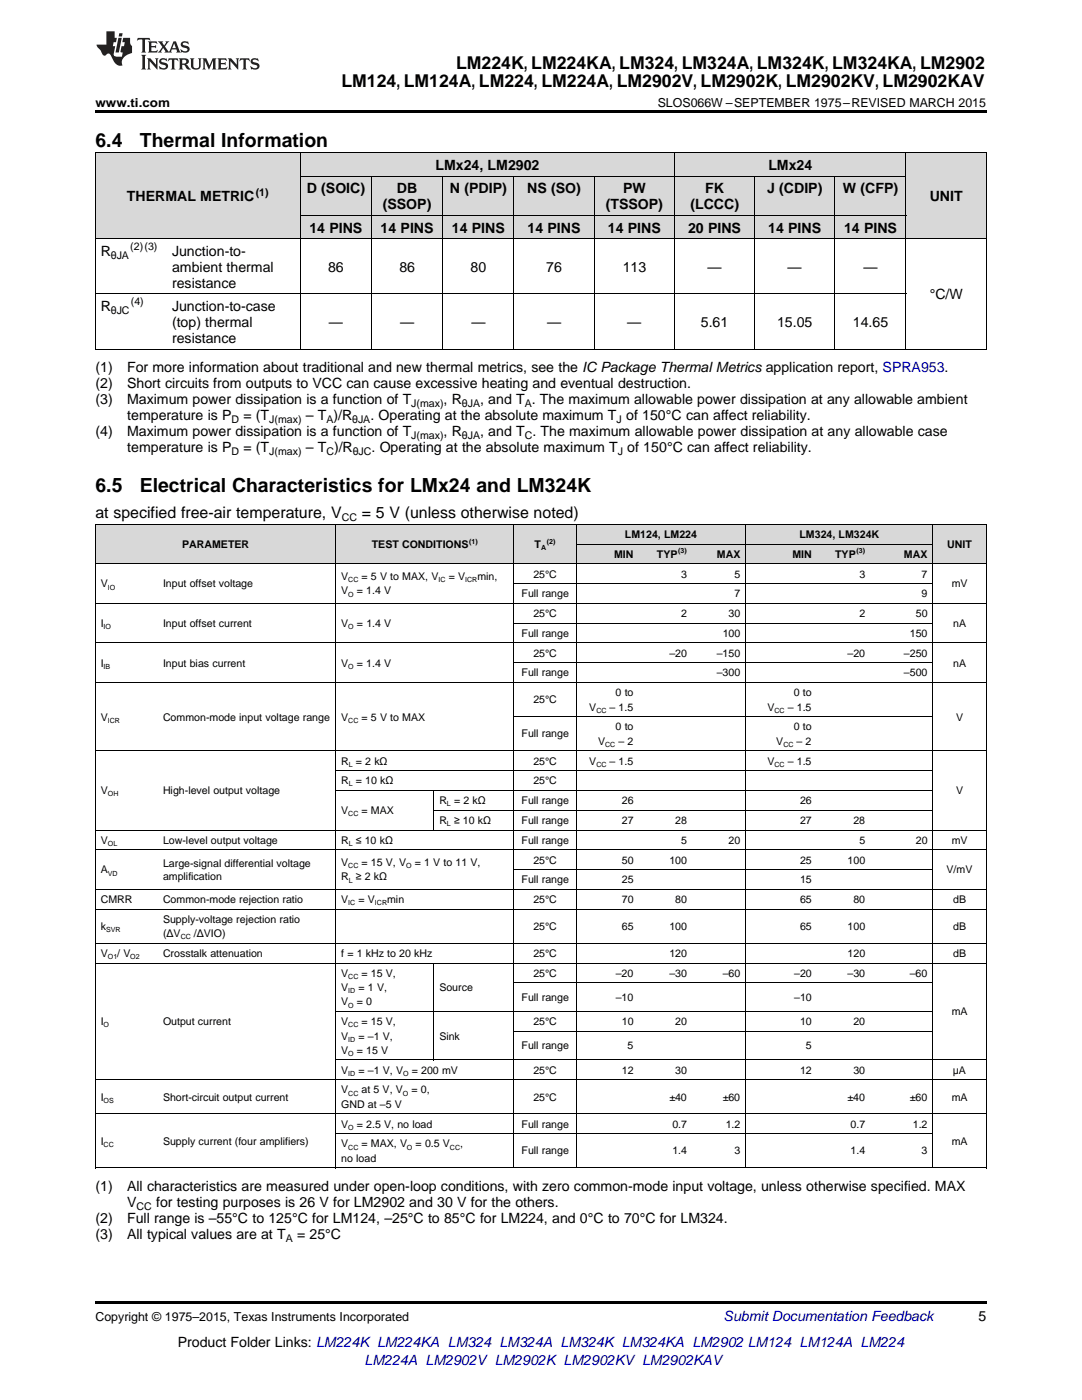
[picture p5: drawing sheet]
<svg xmlns="http://www.w3.org/2000/svg" width="216mm" height="279mm" viewBox="0 0 216 279" stroke-linecap="round" stroke-linejoin="round" font-family="sans-serif">
<defs><g id="words">
<g font-size="3.9">
<text x="19" y="29.3">6.4</text>
<text x="27.9" y="29.3">Thermal Information</text>
<text x="19" y="98.2">6.5</text>
<text x="27.9" y="98.2">Electrical Characteristics for LMx24 and LM324K</text>
</g>
<g font-size="3.5">
<text x="68.1" y="17.3">LM124, LM124A, LM224, LM224A, LM2902V, LM2902K, LM2902KV, LM2902KAV</text>
<text x="91" y="13.8">LM224K, LM224KA, LM324, LM324A, LM324K, LM324KA, LM2902</text>
</g>
<g font-size="3.2">
<text x="19" y="103.4">at specified free-air temperature, V</text>
<text x="72.2" y="103.4">= 5 V (unless otherwise noted)</text>
</g>
<g font-size="2.8">
<text x="86.9" y="33.9">LMx24, LM2902</text>
<text x="153.3" y="33.9">LMx24</text>
<text x="25.3" y="40.2">THERMAL METRIC</text>
<text x="61.2" y="38.6">D (SOIC)</text>
<text x="76.4" y="41.8">(SSOP)</text>
<text x="79.2" y="38.6">DB</text>
<text x="89.8" y="38.6">N (PDIP)</text>
<text x="105.2" y="38.6">NS (SO)</text>
<text x="120.9" y="41.8">(TSSOP)</text>
<text x="124.3" y="38.6">PW</text>
<text x="137.8" y="41.8">(LCCC)</text>
<text x="140.7" y="38.6">FK</text>
<text x="153.1" y="38.6">J (CDIP)</text>
<text x="168.2" y="38.6">W (CFP)</text>
<text x="185.5" y="40.2">UNIT</text>
<text x="61.7" y="46.4">14 PINS</text>
<text x="76" y="46.4">14 PINS</text>
<text x="90.2" y="46.4">14 PINS</text>
<text x="105.3" y="46.4">14 PINS</text>
<text x="121.3" y="46.4">14 PINS</text>
<text x="137.3" y="46.4">20 PINS</text>
<text x="153.3" y="46.4">14 PINS</text>
<text x="168.4" y="46.4">14 PINS</text>
<text x="20.1" y="51.1">R</text>
<text x="34.3" y="51.1">Junction-to-</text>
<text x="34.3" y="54.3">ambient thermal</text>
<text x="34.3" y="57.4">resistance</text>
<text x="65.5" y="54.3">86</text>
<text x="79.7" y="54.3">86</text>
<text x="93.9" y="54.3">80</text>
<text x="109" y="54.3">76</text>
<text x="124.2" y="54.3">113</text>
<text x="141.2" y="54.3">—</text>
<text x="157.2" y="54.3">—</text>
<text x="172.3" y="54.3">—</text>
<text x="185.5" y="59.8">°C/W</text>
<text x="20.1" y="62.1">R</text>
<text x="34.3" y="62.1">Junction-to-case</text>
<text x="34.3" y="65.3">(top) thermal</text>
<text x="65.6" y="65.3">—</text>
<text x="79.8" y="65.3">—</text>
<text x="94.1" y="65.3">—</text>
<text x="109.1" y="65.3">—</text>
<text x="125.2" y="65.3">—</text>
<text x="139.8" y="65.3">5.61</text>
<text x="155" y="65.3">15.05</text>
<text x="170.2" y="65.3">14.65</text>
<text x="34.3" y="68.4">resistance</text>
<text x="19" y="74.3">(1)</text>
<text x="19" y="77.5">(2)</text>
<text x="25.4" y="74.3">For more information about traditional and new thermal metrics, see the IC Package Thermal Metrics application report, SPRA953.</text>
<text x="25.4" y="77.5">Short circuits from outputs to VCC can cause excessive heating and eventual destruction.</text>
<text x="19" y="80.6">(3)</text>
<text x="25.4" y="80.6">Maximum power dissipation is a function of T</text>
<text x="25.4" y="83.8">temperature is P</text>
<text x="48.6" y="83.8">= (T</text>
<text x="61" y="83.8">– T )/R</text>
<text x="73.9" y="83.8">. Operating at the absolute maximum T of 150°C can affect reliability.</text>
<text x="88.5" y="80.6">, R</text>
<text x="95.8" y="80.6">, and T . The maximum allowable power dissipation at any allowable ambient</text>
<text x="19" y="87">(4)</text>
<text x="25.4" y="87">Maximum power dissipation is a function of T</text>
<text x="88.5" y="87">, R</text>
<text x="95.8" y="87">, and T . The maximum allowable power dissipation at any allowable case</text>
<text x="25.4" y="90.2">temperature is P</text>
<text x="48.6" y="90.2">= (T</text>
<text x="61" y="90.2">– T )/R</text>
<text x="74.1" y="90.2">. Operating at the absolute maximum T of 150°C can affect reliability.</text>
<text x="19" y="237.7">(1)</text>
<text x="25.4" y="237.7">All characteristics are measured under open-loop conditions, with zero common-mode input voltage, unless otherwise specified. MAX</text>
<text x="19" y="244.1">(2)</text>
<text x="25.4" y="244.1">Full range is –55°C to 125°C for LM124, –25°C to 85°C for LM224, and 0°C to 70°C for LM324.</text>
<text x="25.4" y="240.9">V</text>
<text x="31.2" y="240.9">for testing purposes is 26 V for LM2902 and 30 V for the others.</text>
<text x="19" y="247.2">(3)</text>
<text x="25.4" y="247.2">All typical values are at T</text>
<text x="59.3" y="247.2">= 25°C</text>
<text x="195.3" y="263.6">5</text>
<text x="35.5" y="268.9">Product Folder Links: LM224K LM224KA LM324 LM324A LM324K LM324KA LM2902 LM124 LM124A LM224</text>
</g>
<g font-size="2.8" fill="#0000c8">
<text x="144.4" y="263.6">Submit Documentation Feedback</text>
<text x="72.7" y="272.4">LM224A LM2902V LM2902K LM2902KV LM2902KAV</text>
</g>
<g font-size="2.5">
<text x="19" y="21.4">www.ti.com</text>
<text x="131.2" y="21.4">SLOS066W –SEPTEMBER 1975–REVISED MARCH 2015</text>
<text x="19" y="263.6">Copyright © 1975–2015, Texas Instruments Incorporated</text>
</g>
<g font-size="2.1">
<text x="51" y="39.1">(1)</text>
<text x="22.1" y="51.6">θJA</text>
<text x="26" y="50">(2)(3)</text>
<text x="22.1" y="62.7">θJC</text>
<text x="26.1" y="61">(4)</text>
<text x="82.1" y="81.2">J(max)</text>
<text x="92.2" y="81.2">θJA</text>
<text x="104.7" y="81.2">A</text>
<text x="46.2" y="84.4">D</text>
<text x="53.7" y="84.4">J(max)</text>
<text x="65.1" y="84.4">A</text>
<text x="70.3" y="84.4">θJA</text>
<text x="82.1" y="87.6">J(max)</text>
<text x="92.2" y="87.6">θJA</text>
<text x="104.7" y="87.6">C</text>
<text x="123" y="84.4">J</text>
<text x="46.2" y="90.7">D</text>
<text x="53.7" y="90.7">J(max)</text>
<text x="65.1" y="90.7">C</text>
<text x="70.4" y="90.7">θJC</text>
<text x="123.3" y="90.7">J</text>
<text x="68.2" y="104">CC</text>
<text x="124.7" y="107.4">LM124, LM224</text>
<text x="159.5" y="107.4">LM324, LM324K</text>
<text x="36.3" y="109.3">PARAMETER</text>
<text x="74.2" y="109.3">TEST CONDITIONS</text>
<text x="106.7" y="109.3">T</text>
<text x="122.5" y="111.3">MIN</text>
<text x="131.1" y="111.3">TYP</text>
<text x="143.1" y="111.3">MAX</text>
<text x="158.1" y="111.3">MIN</text>
<text x="166.7" y="111.3">TYP</text>
<text x="180.4" y="111.3">MAX</text>
<text x="189" y="109.3">UNIT</text>
<text x="20.1" y="117.2">V</text>
<text x="32.5" y="117.2">Input offset voltage</text>
<text x="68.1" y="115.8">V</text>
<text x="68.1" y="118.6">V</text>
<text x="71.2" y="118.6">= 1.4 V</text>
<text x="72.1" y="115.8">= 5 V to MAX, V</text>
<text x="89.5" y="115.8">= V</text>
<text x="95.2" y="115.8">min,</text>
<text x="104.1" y="119.2">Full range</text>
<text x="106.4" y="115.3">25°C</text>
<text x="135.9" y="115.3">3</text>
<text x="146.6" y="115.3">5</text>
<text x="146.6" y="119.2">7</text>
<text x="171.5" y="115.3">3</text>
<text x="183.9" y="115.3">7</text>
<text x="183.9" y="119.2">9</text>
<text x="189.9" y="117.2">mV</text>
<text x="20.1" y="125.1">I</text>
<text x="32.5" y="125.1">Input offset current</text>
<text x="68.1" y="125.1">V</text>
<text x="71.2" y="125.1">= 1.4 V</text>
<text x="106.4" y="123.2">25°C</text>
<text x="135.9" y="123.2">2</text>
<text x="145.4" y="123.2">30</text>
<text x="171.5" y="123.2">2</text>
<text x="182.7" y="123.2">50</text>
<text x="190.2" y="125.1">nA</text>
<text x="104.1" y="127.1">Full range</text>
<text x="106.4" y="131.1">25°C</text>
<text x="133.6" y="131.1">–20</text>
<text x="143" y="131.1">–150</text>
<text x="144.2" y="127.1">100</text>
<text x="169.1" y="131.1">–20</text>
<text x="180.4" y="131.1">–250</text>
<text x="181.5" y="127.1">150</text>
<text x="20.1" y="133">I</text>
<text x="32.5" y="133">Input bias current</text>
<text x="68.1" y="133">V</text>
<text x="71.2" y="133">= 1.4 V</text>
<text x="104.1" y="135">Full range</text>
<text x="143" y="135">–300</text>
<text x="180.4" y="135">–500</text>
<text x="190.2" y="133">nA</text>
<text x="20.1" y="143.8">V</text>
<text x="32.5" y="143.8">Common-mode input voltage range</text>
<text x="68.1" y="143.8">V</text>
<text x="72.1" y="143.8">= 5 V to MAX</text>
<text x="106.4" y="140.4">25°C</text>
<text x="117.6" y="141.8">V</text>
<text x="121.6" y="141.8">– 1.5</text>
<text x="122.8" y="139">0 to</text>
<text x="153.1" y="141.8">V</text>
<text x="157.2" y="141.8">– 1.5</text>
<text x="158.4" y="139">0 to</text>
<text x="190.8" y="143.8">V</text>
<text x="104.1" y="147.2">Full range</text>
<text x="119.3" y="148.6">V</text>
<text x="122.8" y="145.8">0 to</text>
<text x="123.4" y="148.6">– 2</text>
<text x="154.9" y="148.6">V</text>
<text x="158.4" y="145.8">0 to</text>
<text x="159" y="148.6">– 2</text>
<text x="68.1" y="152.6">R = 2 kΩ</text>
<text x="106.4" y="152.6">25°C</text>
<text x="117.6" y="152.6">V</text>
<text x="121.6" y="152.6">– 1.5</text>
<text x="153.1" y="152.6">V</text>
<text x="157.2" y="152.6">– 1.5</text>
<text x="20.1" y="158.5">V</text>
<text x="32.5" y="158.5">High-level output voltage</text>
<text x="68.1" y="156.5">R = 10 kΩ</text>
<text x="87.7" y="160.5">R = 2 kΩ</text>
<text x="104.1" y="160.5">Full range</text>
<text x="106.4" y="156.5">25°C</text>
<text x="124.1" y="160.5">26</text>
<text x="159.6" y="160.5">26</text>
<text x="190.8" y="158.5">V</text>
<text x="68.1" y="162.5">V</text>
<text x="72.1" y="162.5">= MAX</text>
<text x="87.7" y="164.4">R ≥ 10 kΩ</text>
<text x="104.1" y="164.4">Full range</text>
<text x="124.1" y="164.4">27</text>
<text x="134.7" y="164.4">28</text>
<text x="159.6" y="164.4">27</text>
<text x="170.3" y="164.4">28</text>
<text x="20.1" y="168.4">V</text>
<text x="32.5" y="168.4">Low-level output voltage</text>
<text x="32.5" y="173.1">Large-signal differential voltage</text>
<text x="68.1" y="168.4">R ≤ 10 kΩ</text>
<text x="68.1" y="172.9">V</text>
<text x="72.1" y="172.9">= 15 V, V</text>
<text x="82.8" y="172.9">= 1 V to 11 V,</text>
<text x="104.1" y="168.4">Full range</text>
<text x="106.4" y="172.3">25°C</text>
<text x="124.1" y="172.3">50</text>
<text x="133.6" y="172.3">100</text>
<text x="135.9" y="168.4">5</text>
<text x="145.4" y="168.4">20</text>
<text x="159.6" y="172.3">25</text>
<text x="169.1" y="172.3">100</text>
<text x="171.5" y="168.4">5</text>
<text x="182.7" y="168.4">20</text>
<text x="189.9" y="168.4">mV</text>
<text x="20.1" y="174.3">A</text>
<text x="32.5" y="175.5">amplification</text>
<text x="68.1" y="175.7">R ≥ 2 kΩ</text>
<text x="104.1" y="176.3">Full range</text>
<text x="124.1" y="176.3">25</text>
<text x="159.6" y="176.3">15</text>
<text x="188.9" y="174.3">V/mV</text>
<text x="20.1" y="180.2">CMRR</text>
<text x="20.1" y="185.6">k</text>
<text x="32.5" y="180.2">Common-mode rejection ratio</text>
<text x="32.5" y="184.2">Supply-voltage rejection ratio</text>
<text x="68.1" y="180.2">V</text>
<text x="71.5" y="180.2">= V</text>
<text x="77.3" y="180.2">min</text>
<text x="106.4" y="180.2">25°C</text>
<text x="106.4" y="185.6">25°C</text>
<text x="124.1" y="180.2">70</text>
<text x="124.1" y="185.6">65</text>
<text x="133.6" y="185.6">100</text>
<text x="134.7" y="180.2">80</text>
<text x="159.6" y="180.2">65</text>
<text x="159.6" y="185.6">65</text>
<text x="169.1" y="185.6">100</text>
<text x="170.3" y="180.2">80</text>
<text x="190.2" y="180.2">dB</text>
<text x="190.2" y="185.6">dB</text>
<text x="20.1" y="191">V</text>
<text x="23.4" y="191">/ V</text>
<text x="32.5" y="187">(ΔV</text>
<text x="32.5" y="191">Crosstalk attenuation</text>
<text x="38.7" y="187">/ΔVIO)</text>
<text x="68.1" y="191">f = 1 kHz to 20 kHz</text>
<text x="106.4" y="191">25°C</text>
<text x="133.6" y="191">120</text>
<text x="169.1" y="191">120</text>
<text x="190.2" y="191">dB</text>
<text x="68.1" y="194.9">V</text>
<text x="68.1" y="197.8">V</text>
<text x="71.5" y="197.8">= 1 V,</text>
<text x="72.1" y="194.9">= 15 V,</text>
<text x="87.7" y="197.8">Source</text>
<text x="106.4" y="194.9">25°C</text>
<text x="122.9" y="194.9">–20</text>
<text x="133.6" y="194.9">–30</text>
<text x="144.2" y="194.9">–60</text>
<text x="158.5" y="194.9">–20</text>
<text x="169.1" y="194.9">–30</text>
<text x="181.5" y="194.9">–60</text>
<text x="68.1" y="200.7">V</text>
<text x="71.2" y="200.7">= 0</text>
<text x="104.1" y="199.8">Full range</text>
<text x="122.9" y="199.8">–10</text>
<text x="158.5" y="199.8">–10</text>
<text x="189.9" y="202.6">mA</text>
<text x="20.1" y="204.6">I</text>
<text x="32.5" y="204.6">Output current</text>
<text x="68.1" y="204.6">V</text>
<text x="68.1" y="207.5">V</text>
<text x="71.5" y="207.5">= –1 V,</text>
<text x="72.1" y="204.6">= 15 V,</text>
<text x="87.7" y="207.5">Sink</text>
<text x="104.1" y="209.4">Full range</text>
<text x="106.4" y="204.6">25°C</text>
<text x="124.1" y="204.6">10</text>
<text x="125.2" y="209.4">5</text>
<text x="134.7" y="204.6">20</text>
<text x="159.6" y="204.6">10</text>
<text x="160.8" y="209.4">5</text>
<text x="170.3" y="204.6">20</text>
<text x="68.1" y="210.3">V</text>
<text x="68.1" y="214.3">V</text>
<text x="71.2" y="210.3">= 15 V</text>
<text x="71.5" y="214.3">= –1 V, V</text>
<text x="82.2" y="214.3">= 200 mV</text>
<text x="106.4" y="214.3">25°C</text>
<text x="124.1" y="214.3">12</text>
<text x="134.7" y="214.3">30</text>
<text x="159.6" y="214.3">12</text>
<text x="170.3" y="214.3">30</text>
<text x="190.1" y="214.3">μA</text>
<text x="20.1" y="219.6">I</text>
<text x="32.5" y="219.6">Short-circuit output current</text>
<text x="68.1" y="218.2">V</text>
<text x="68.1" y="221.1">GND at –5 V</text>
<text x="72.1" y="218.2">at 5 V, V</text>
<text x="82.1" y="218.2">= 0,</text>
<text x="106.4" y="219.6">25°C</text>
<text x="133.6" y="219.6">±40</text>
<text x="144.2" y="219.6">±60</text>
<text x="169.1" y="219.6">±40</text>
<text x="181.6" y="219.6">±60</text>
<text x="189.9" y="219.6">mA</text>
<text x="68.1" y="225">V</text>
<text x="71.2" y="225">= 2.5 V, no load</text>
<text x="104.1" y="225">Full range</text>
<text x="134.2" y="225">0.7</text>
<text x="144.8" y="225">1.2</text>
<text x="169.7" y="225">0.7</text>
<text x="182.1" y="225">1.2</text>
<text x="20.1" y="228.4">I</text>
<text x="32.5" y="228.4">Supply current (four amplifiers)</text>
<text x="68.1" y="229">V</text>
<text x="68.1" y="231.8">no load</text>
<text x="72.1" y="229">= MAX, V</text>
<text x="82.9" y="229">= 0.5 V</text>
<text x="91.8" y="229">,</text>
<text x="104.1" y="230.4">Full range</text>
<text x="134.2" y="230.4">1.4</text>
<text x="146.6" y="230.4">3</text>
<text x="169.7" y="230.4">1.4</text>
<text x="183.9" y="230.4">3</text>
<text x="189.9" y="228.4">mA</text>
<text x="27.3" y="241.4">CC</text>
<text x="57" y="247.8">A</text>
</g>
<g font-size="1.4">
<text x="93.6" y="108.5">(1)</text>
<text x="107.9" y="109.7">A</text>
<text x="109.1" y="108.5">(2)</text>
<text x="135.3" y="110.5">(3)</text>
<text x="170.9" y="110.5">(3)</text>
<text x="21.5" y="117.7">IO</text>
<text x="69.5" y="116.2">CC</text>
<text x="69.5" y="119.1">O</text>
<text x="87.5" y="116.2">IC</text>
<text x="92.8" y="116.2">ICR</text>
<text x="20.7" y="125.6">IO</text>
<text x="69.5" y="125.6">O</text>
<text x="20.7" y="133.5">IB</text>
<text x="69.5" y="133.5">O</text>
<text x="119" y="142.2">CC</text>
<text x="154.6" y="142.2">CC</text>
<text x="21.5" y="144.2">ICR</text>
<text x="69.5" y="144.2">CC</text>
<text x="120.8" y="149">CC</text>
<text x="156.3" y="149">CC</text>
<text x="69.6" y="153">L</text>
<text x="119" y="153">CC</text>
<text x="154.6" y="153">CC</text>
<text x="21.5" y="158.9">OH</text>
<text x="69.6" y="157">L</text>
<text x="89.2" y="160.9">L</text>
<text x="69.5" y="162.9">CC</text>
<text x="89.2" y="164.9">L</text>
<text x="21.5" y="168.8">OL</text>
<text x="69.5" y="173.3">CC</text>
<text x="69.6" y="168.8">L</text>
<text x="81" y="173.3">O</text>
<text x="21.5" y="174.7">VD</text>
<text x="69.6" y="176.1">L</text>
<text x="69.5" y="180.7">IC</text>
<text x="74.8" y="180.7">ICR</text>
<text x="21.2" y="186">SVR</text>
<text x="21.5" y="191.4">O1</text>
<text x="26" y="191.4">O2</text>
<text x="36.1" y="187.5">CC</text>
<text x="69.5" y="195.4">CC</text>
<text x="69.5" y="198.2">ID</text>
<text x="69.5" y="201.1">O</text>
<text x="20.7" y="205">O</text>
<text x="69.5" y="205">CC</text>
<text x="69.5" y="207.9">ID</text>
<text x="69.5" y="210.7">O</text>
<text x="69.5" y="214.7">ID</text>
<text x="80.4" y="214.7">O</text>
<text x="20.7" y="220.1">OS</text>
<text x="69.5" y="218.7">CC</text>
<text x="80.4" y="218.7">O</text>
<text x="69.5" y="225.5">O</text>
<text x="20.7" y="228.8">CC</text>
<text x="69.5" y="229.4">CC</text>
<text x="81.2" y="229.4">O</text>
<text x="89.8" y="229.4">CC</text>
</g>
</g></defs>
<g fill="#d8d8d8">
<path d="M19 104.7h12.5v7.9h-12.5z"/>
<path d="M31.5 104.7h35.5v7.9h-35.5z"/>
<path d="M67 104.7h19.6v7.9h-19.6z"/>
<path d="M86.6 104.7h16v7.9h-16z"/>
<path d="M102.6 104.7h12.4v7.9h-12.4z"/>
<path d="M115 108.6h12.5v4h-12.5z"/>
<path d="M127.5 108.6h10.6v4h-10.6z"/>
<path d="M138.1 108.6h10.7v4h-10.7z"/>
<path d="M148.8 108.6h14.3v4h-14.3z"/>
<path d="M163.1 108.6h10.6v4h-10.6z"/>
<path d="M173.7 108.6h12.5v4h-12.5z"/>
<path d="M186.2 104.7h10.6v7.9h-10.6z"/>
<path d="M115 104.7h12.5v3.9h-12.5z"/>
<path d="M127.5 104.7h10.6v3.9h-10.6z"/>
<path d="M138.1 104.7h10.7v3.9h-10.7z"/>
<path d="M148.8 104.7h14.3v3.9h-14.3z"/>
<path d="M163.1 104.7h10.6v3.9h-10.6z"/>
<path d="M173.7 104.7h12.5v3.9h-12.5z"/>
<path d="M19 30.6h14.3v17.1h-14.3z"/>
<path d="M33.3 30.6h26.6v17.1h-26.6z"/>
<path d="M59.9 43h14.3v4.7h-14.3z"/>
<path d="M74.2 43h14.2v4.7h-14.2z"/>
<path d="M88.4 43h14.2v4.7h-14.2z"/>
<path d="M102.6 43h16v4.7h-16z"/>
<path d="M118.6 43h16v4.7h-16z"/>
<path d="M134.6 43h16v4.7h-16z"/>
<path d="M150.6 43h16v4.7h-16z"/>
<path d="M166.6 43h14.2v4.7h-14.2z"/>
<path d="M180.8 30.6h16v17.1h-16z"/>
<path d="M59.9 35.2h14.3v7.8h-14.3z"/>
<path d="M74.2 35.2h14.2v7.8h-14.2z"/>
<path d="M88.4 35.2h14.2v7.8h-14.2z"/>
<path d="M102.6 35.2h16v7.8h-16z"/>
<path d="M118.6 35.2h16v7.8h-16z"/>
<path d="M134.6 35.2h16v7.8h-16z"/>
<path d="M150.6 35.2h16v7.8h-16z"/>
<path d="M166.6 35.2h14.2v7.8h-14.2z"/>
<path d="M59.9 30.6h14.3v4.6h-14.3z"/>
<path d="M74.2 30.6h14.2v4.6h-14.2z"/>
<path d="M88.4 30.6h14.2v4.6h-14.2z"/>
<path d="M102.6 30.6h16v4.6h-16z"/>
<path d="M118.6 30.6h16v4.6h-16z"/>
<path d="M134.6 30.6h16v4.6h-16z"/>
<path d="M150.6 30.6h16v4.6h-16z"/>
<path d="M166.6 30.6h14.2v4.6h-14.2z"/>
</g>
<g fill="#000">
<path d="M19 22h177.8v.5h-177.8zM19 69.7h.2zM59.8 69.7h.1zM74 69.7h.2zM88.3 69.7h.1zM102.5 69.7h.1zM118.5 69.7h.1zM134.5 69.7h.1zM150.5 69.7h.1zM166.5 69.7h.1zM180.7 69.7h.1zM196.7 69.7h.1z"/>
<path d="M19 259.7h177.8v.5h-177.8z"/>
</g>
<g fill="none" stroke="#000" stroke-width=".2">
<path d="M19 30.5h177.8M19.1 30.5v39.2M59.9 30.5v39.2M59.9 35.2h120.9M74.1 35.2v34.5M88.3 35.2v34.5M102.5 35.2v34.5M118.6 35.2v34.5M134.6 30.5v39.2M150.5 35.2v34.5M166.6 35.2v34.5M180.8 30.5v39.2"/>
<path d="M196.8 30.5v39.2M19 58.6h161.8M19 47.6h177.8M59.9 43h120.9M19 69.7h177.8M19 112.5h177.8M19 104.6h177.8M19.1 104.6v128.5M67 104.6v128.5M102.5 104.6v128.5M102.6 116.5h83.5M115 104.6v128.5"/>
<path d="M115 108.6h71.2M148.8 104.6v128.5M186.1 104.6v128.5M196.8 104.6v128.5M19 136.2h177.8M19 128.3h177.8M19 120.4h177.8M102.6 132.3h83.5M102.6 124.4h83.5M19 149.8h177.8M67 157.7h119.1M67 153.8h119.1"/>
<path d="M86.6 157.8v7.9M102.6 143h83.5M19 177.5h177.8M19 169.6h177.8M19 165.6h177.8M86.6 161.7h99.5M102.6 173.5h83.5M19 192.2h177.8M19 188.3h177.8M19 181.5h177.8M86.6 192.3v19.3M102.6 196.2h83.5"/>
<path d="M19 215.5h177.8M67 211.5h129.8M67 201.9h119.1M102.6 205.8h83.5M19 233.1h177.8M19 222.3h177.8M67 226.3h119.1"/>
</g>
<g fill="#231f20">
<path d="M27.5 7.6l-.1 .5 .4-.2h.6v.1v2.1l-.2 .4h1l-.3-.4v-2.1l.1-.1h.5l.5 .2-.2-.5zM29.5 8.3l.2 .3v1.5l-.2 .4h1.8l.2-.6a1.04 1.04 0 0 1-1.3 .2v-.7h.6l.3 .2v-.6l-.3 .2h-.6v-.6l.8-.1 .4 .3-.2-.5zM31.5 8.3l.9 1.1-.9 1.1h.8l-.2-.2 .5-.7 .4 .7-.2 .2h1.5l-.1-.2 .1-.4h.9l.1 .4-.2 .2h1l-.3-.3-.7-1.9h-.5l-.9 2-.8-1 .9-1h-.8l.1 .3-.3 .5-.4-.6 .2-.2zM34.7 8.6l.4 1h-.7zM36.3 8.4a.63 .63 0 0 0-.2 .7 .63 .63 0 0 0 .6 .4l.6 .2 .1 .2a.75 .75 0 0 1-.7 .4 .75 .75 0 0 1-.6-.5l.1 .7 .1-.1a1.11 1.11 0 0 0 1.5-.6 1.13 1.13 0 0 0-1.2-.8l-.1-.4a1.04 1.04 0 0 1 1.2 .2l-.2-.5-.1 .1-.5-.2zM28.2 10.9l.2 .4v2.2l-.2 .4h1l-.3-.4v-2.2l.3-.4zM29.3 11.6l.3 .4v1.5l-.3 .4h.8l-.2-.4v-1.3l1.5 1.7v-1.9l.2-.4h-.7l.2 .4v.9l-1.1-1.3zM32 11.8a.62 .62 0 0 0-.2 .7 .62 .62 0 0 0 .6 .4l.6 .1 .1 .3a.76 .76 0 0 1-.7 .3 .76 .76 0 0 1-.6-.4l.1 .7 .1-.1a1.11 1.11 0 0 0 1.5-.6 1.13 1.13 0 0 0-1.2-.8l-.1-.4a1.04 1.04 0 0 1 1.2 .2l-.2-.6-.1 .1-.5-.1zM33.7 11.6l-.2 .6a.61 .61 0 0 1 .8-.3v1.6l-.2 .4h.9l-.2-.4v-1.6a.63 .63 0 0 1 .8 .3l-.2-.6zM35.6 11.6l.3 .4v1.5l-.3 .4h1l-.2-.2v-.8l.5 .2a.76 .76 0 0 0 1.2 .7l-1-1a.58 .58 0 0 0 .6-.5 .58 .58 0 0 0-.5-.6zM36.4 11.9h.1a.45 .45 0 0 1 .5 .1 .45 .45 0 0 1 .1 .5l-.7 .2zM37.9 11.6l.2 .2a2.17 2.17 0 0 0 .3 1.9 .99 .99 0 0 0 1.6-.6v-1.1l.2-.4h-.7l.2 .2a1.92 1.92 0 0 1-.2 1.8 .6 .6 0 0 1-.9-.5v-1.1l.2-.4zM40.4 11.6l.2 .4v1.5l-.2 .4h.7l-.2-.4v-1.4l.8 1.8 .8-1.8v1.4l-.2 .4h.9l-.2-.4v-1.5l.2-.4h-.8l-.6 1.5-.6-1.5zM43.4 11.6l.2 .4v1.5l-.2 .4h1.8l.2-.6a1.04 1.04 0 0 1-1.3 .1v-.6h.5l.4 .2v-.6l-.4 .2h-.5v-.7h.8l.3 .3-.1-.6zM45.5 11.6l.2 .4v1.5l-.2 .4h.7l-.2-.4v-1.3l1.5 1.7v-1.9l.2-.4h-.7l.2 .4v.9l-1.1-1.3zM47.9 11.6l-.1 .6a.61 .61 0 0 1 .8-.3v1.6l-.3 .4h1l-.3-.4 .1-1.6a.63 .63 0 0 1 .7 .3l-.1-.6zM50.2 11.8a.62 .62 0 0 0-.2 .7 .62 .62 0 0 0 .6 .4l.6 .1 .2 .3a.76 .76 0 0 1-.8 .3 .76 .76 0 0 1-.6-.4l.1 .7 .2-.1a1.11 1.11 0 0 0 1.5-.6 1.13 1.13 0 0 0-1.3-.8l-.1-.4a1.04 1.04 0 0 1 1.2 .2l-.1-.6-.2 .1-.5-.1z"/>
<path d="M21.2 6.3v2.6h-1.9l.1 .4 .7 .9a.91 .91 0 0 0 1 .8 .56 .56 0 0 1 .5-.3 .56 .56 0 0 1 .5 .3l.4 .8a1.53 1.53 0 0 0 1.9 1.2 1.54 1.54 0 0 1 1-2.1l.9-.3v-1.4a1.52 1.52 0 0 1-.3-1.6h-1.4l-.2 .8h.5l-.2 .8h-.4l-.2 1v.2l.4 .1-.2 .8a1.93 1.93 0 0 1-1.6-.3l.3-1.8h-.5l.2-.8h.4l.2-.8h-.4v-1.3zM23.6 7.6l-.6 2.9h.7l.6-2.9zM23.8 6.6l-.1 .7h.6l.2-.7z"/>
</g>
<use href="#words"/>
</svg>
